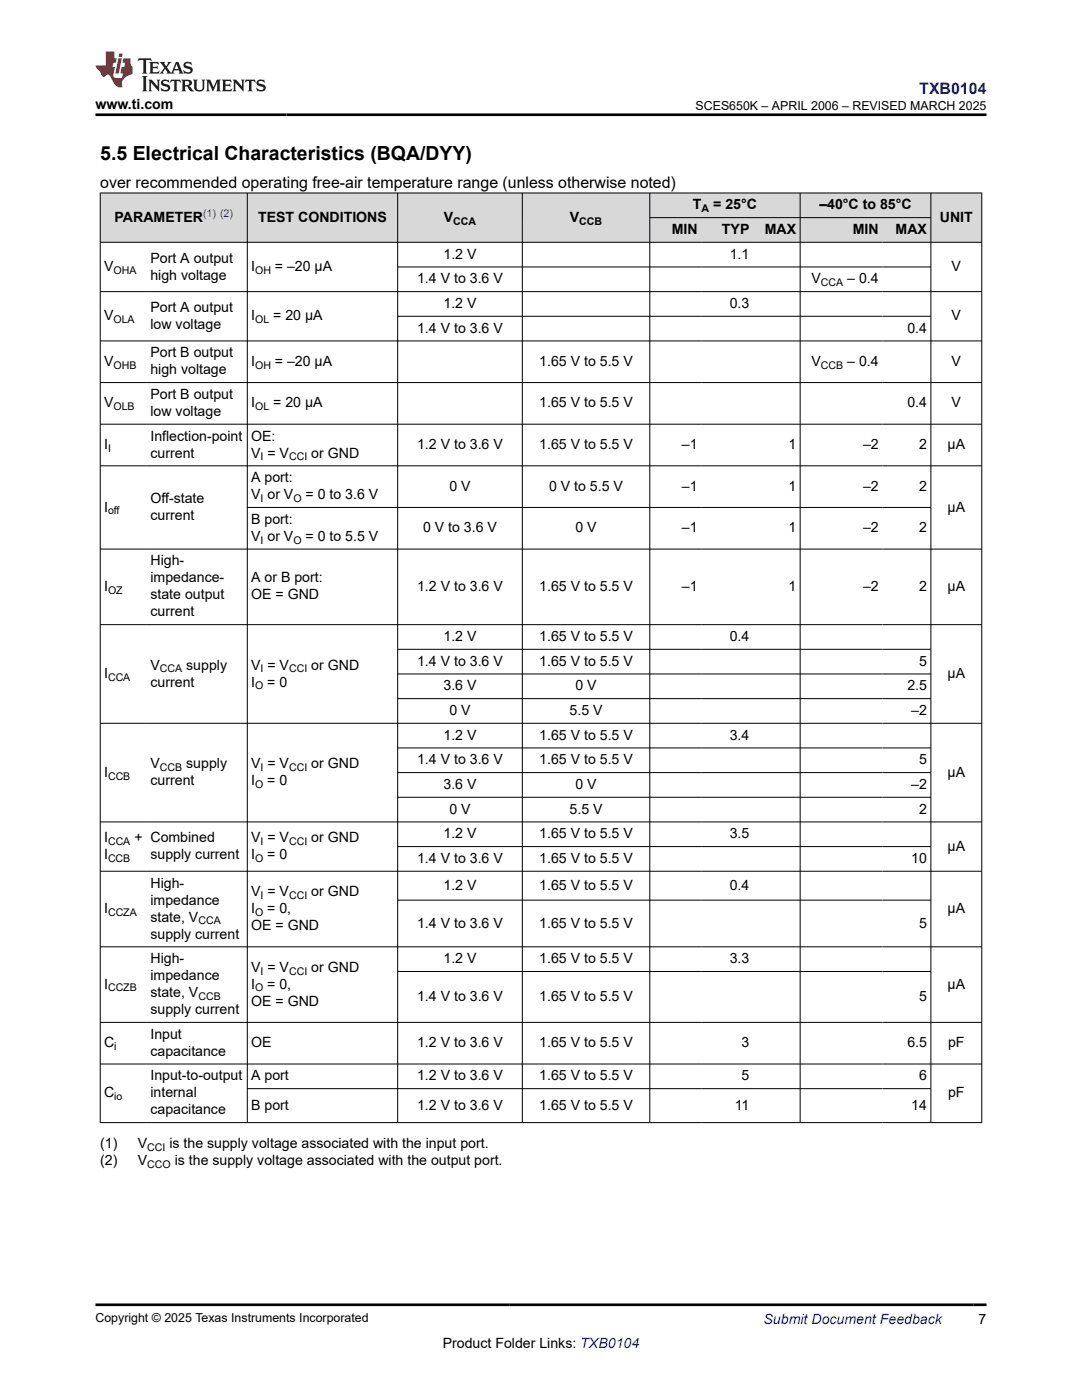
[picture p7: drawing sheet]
<svg xmlns="http://www.w3.org/2000/svg" width="216mm" height="279mm" viewBox="0 0 216 279" stroke-linecap="round" stroke-linejoin="round" font-family="sans-serif">
<defs><g id="words">
<text font-size="3.9" x="20" y="32">5.5 Electrical Characteristics (BQA/DYY)</text>
<text font-size="3.2" fill="#00f" x="183.4" y="18.7">TXB0104</text>
<text font-size="3.2" x="20" y="37.5">over recommended operating free-air temperature range (unless otherwise noted)</text>
<g font-size="2.8">
<text x="19.1" y="21.8">www.ti.com</text>
<text x="138.3" y="41.8">T</text>
<text x="142.3" y="41.8">= 25°C</text>
<text x="163.5" y="41.8">–40°C to 85°C</text>
<text x="22.9" y="44.2">PARAMETER</text>
<text x="51.5" y="44.2">TEST CONDITIONS</text>
<text x="88.6" y="44.2">V</text>
<text x="113.7" y="44.2">V</text>
<text x="134" y="46.7">MIN</text>
<text x="144.1" y="46.7">TYP</text>
<text x="152.6" y="46.7">MAX</text>
<text x="170.2" y="46.7">MIN</text>
<text x="178.7" y="46.7">MAX</text>
<text x="187.5" y="44.2">UNIT</text>
<text x="30" y="52.4">Port A output</text>
<text x="88.5" y="51.6">1.2 V</text>
<text x="145.6" y="51.6">1.1</text>
<text x="20.8" y="54.1">V</text>
<text x="30" y="55.8">high voltage</text>
<text x="50.1" y="54.1">I</text>
<text x="54.9" y="54.1">= –20 μA</text>
<text x="83.2" y="56.6">1.4 V to 3.6 V</text>
<text x="161.9" y="56.6">V</text>
<text x="169.1" y="56.6">– 0.4</text>
<text x="189.9" y="54.1">V</text>
<text x="20.8" y="63.9">V</text>
<text x="30" y="62.2">Port A output</text>
<text x="30" y="65.6">low voltage</text>
<text x="50.1" y="63.9">I</text>
<text x="54.5" y="63.9">= 20 μA</text>
<text x="88.5" y="61.5">1.2 V</text>
<text x="145.6" y="61.5">0.3</text>
<text x="189.9" y="63.9">V</text>
<text x="30" y="71.3">Port B output</text>
<text x="83.2" y="66.4">1.4 V to 3.6 V</text>
<text x="181.1" y="66.4">0.4</text>
<text x="20.8" y="73">V</text>
<text x="30" y="74.7">high voltage</text>
<text x="50.1" y="73">I</text>
<text x="54.9" y="73">= –20 μA</text>
<text x="107.6" y="73">1.65 V to 5.5 V</text>
<text x="161.9" y="73">V</text>
<text x="169.1" y="73">– 0.4</text>
<text x="189.9" y="73">V</text>
<text x="20.8" y="81.3">V</text>
<text x="30" y="79.6">Port B output</text>
<text x="30" y="83">low voltage</text>
<text x="50.1" y="81.3">I</text>
<text x="54.5" y="81.3">= 20 μA</text>
<text x="107.6" y="81.3">1.65 V to 5.5 V</text>
<text x="181.1" y="81.3">0.4</text>
<text x="189.9" y="81.3">V</text>
<text x="20.8" y="89.6">I</text>
<text x="30" y="87.9">Inflection-point</text>
<text x="50.1" y="87.9">OE:</text>
<text x="83.2" y="89.6">1.2 V to 3.6 V</text>
<text x="107.6" y="89.6">1.65 V to 5.5 V</text>
<text x="136.1" y="89.6">–1</text>
<text x="157.3" y="89.6">1</text>
<text x="172.2" y="89.6">–2</text>
<text x="183.4" y="89.6">2</text>
<text x="189.1" y="89.6">μA</text>
<text x="30" y="91.3">current</text>
<text x="50.1" y="91.3">V = V</text>
<text x="62.1" y="91.3">or GND</text>
<text x="30" y="100.4">Off-state</text>
<text x="50.1" y="96.2">A port:</text>
<text x="50.1" y="99.6">V or V</text>
<text x="61" y="99.6">= 0 to 3.6 V</text>
<text x="89.7" y="97.9">0 V</text>
<text x="109.6" y="97.9">0 V to 5.5 V</text>
<text x="136.1" y="97.9">–1</text>
<text x="157.3" y="97.9">1</text>
<text x="172.2" y="97.9">–2</text>
<text x="183.4" y="97.9">2</text>
<text x="20.8" y="102.1">I</text>
<text x="30" y="103.8">current</text>
<text x="50.1" y="104.5">B port:</text>
<text x="50.1" y="107.9">V or V</text>
<text x="61" y="107.9">= 0 to 5.5 V</text>
<text x="84.4" y="106.2">0 V to 3.6 V</text>
<text x="114.8" y="106.2">0 V</text>
<text x="136.1" y="106.2">–1</text>
<text x="157.3" y="106.2">1</text>
<text x="172.2" y="106.2">–2</text>
<text x="183.4" y="106.2">2</text>
<text x="189.1" y="102.1">μA</text>
<text x="30" y="112.9">High-</text>
<text x="20.8" y="117.9">I</text>
<text x="30" y="116.2">impedance-</text>
<text x="30" y="119.6">state output</text>
<text x="50.1" y="116.2">A or B port:</text>
<text x="50.1" y="119.6">OE = GND</text>
<text x="83.2" y="117.9">1.2 V to 3.6 V</text>
<text x="107.6" y="117.9">1.65 V to 5.5 V</text>
<text x="136.1" y="117.9">–1</text>
<text x="157.3" y="117.9">1</text>
<text x="172.2" y="117.9">–2</text>
<text x="183.4" y="117.9">2</text>
<text x="189.1" y="117.9">μA</text>
<text x="30" y="123">current</text>
<text x="88.5" y="127.9">1.2 V</text>
<text x="107.6" y="127.9">1.65 V to 5.5 V</text>
<text x="145.6" y="127.9">0.4</text>
<text x="20.8" y="135.3">I</text>
<text x="30" y="133.6">V</text>
<text x="30" y="137">current</text>
<text x="37.2" y="133.6">supply</text>
<text x="50.1" y="133.6">V = V</text>
<text x="50.1" y="137">I</text>
<text x="53.3" y="137">= 0</text>
<text x="62.1" y="133.6">or GND</text>
<text x="83.2" y="132.9">1.4 V to 3.6 V</text>
<text x="88.5" y="137.8">3.6 V</text>
<text x="107.6" y="132.9">1.65 V to 5.5 V</text>
<text x="114.8" y="137.8">0 V</text>
<text x="181.1" y="137.8">2.5</text>
<text x="183.4" y="132.9">5</text>
<text x="189.1" y="135.3">μA</text>
<text x="89.7" y="142.7">0 V</text>
<text x="113.6" y="142.7">5.5 V</text>
<text x="181.8" y="142.7">–2</text>
<text x="88.5" y="147.6">1.2 V</text>
<text x="107.6" y="147.6">1.65 V to 5.5 V</text>
<text x="145.6" y="147.6">3.4</text>
<text x="20.8" y="155">I</text>
<text x="30" y="153.3">V</text>
<text x="37.2" y="153.3">supply</text>
<text x="50.1" y="153.3">V = V</text>
<text x="62.1" y="153.3">or GND</text>
<text x="83.2" y="152.5">1.4 V to 3.6 V</text>
<text x="107.6" y="152.5">1.65 V to 5.5 V</text>
<text x="183.4" y="152.5">5</text>
<text x="189.1" y="155">μA</text>
<text x="30" y="156.7">current</text>
<text x="50.1" y="156.7">I</text>
<text x="53.3" y="156.7">= 0</text>
<text x="88.5" y="157.5">3.6 V</text>
<text x="114.8" y="157.5">0 V</text>
<text x="181.8" y="157.5">–2</text>
<text x="88.5" y="167.3">1.2 V</text>
<text x="89.7" y="162.4">0 V</text>
<text x="107.6" y="167.3">1.65 V to 5.5 V</text>
<text x="113.6" y="162.4">5.5 V</text>
<text x="145.6" y="167.3">3.5</text>
<text x="183.4" y="162.4">2</text>
<text x="20.8" y="168.1">I</text>
<text x="20.8" y="171.5">I</text>
<text x="26.8" y="168.1">+ Combined</text>
<text x="30" y="171.5">supply current</text>
<text x="50.1" y="168.1">V = V</text>
<text x="50.1" y="171.5">I</text>
<text x="53.3" y="171.5">= 0</text>
<text x="62.1" y="168.1">or GND</text>
<text x="83.2" y="172.2">1.4 V to 3.6 V</text>
<text x="107.6" y="172.2">1.65 V to 5.5 V</text>
<text x="181.8" y="172.2">10</text>
<text x="189.1" y="169.8">μA</text>
<text x="30" y="177.1">High-</text>
<text x="50.1" y="178.8">V = V</text>
<text x="62.1" y="178.8">or GND</text>
<text x="88.5" y="177.6">1.2 V</text>
<text x="107.6" y="177.6">1.65 V to 5.5 V</text>
<text x="145.6" y="177.6">0.4</text>
<text x="20.8" y="182.2">I</text>
<text x="30" y="180.5">impedance</text>
<text x="30" y="183.9">state, V</text>
<text x="50.1" y="185.6">OE = GND</text>
<text x="50.1" y="182.2">I</text>
<text x="53.3" y="182.2">= 0,</text>
<text x="83.2" y="185.1">1.4 V to 3.6 V</text>
<text x="107.6" y="185.1">1.65 V to 5.5 V</text>
<text x="183.4" y="185.1">5</text>
<text x="189.1" y="182.2">μA</text>
<text x="30" y="187.3">supply current</text>
<text x="20.8" y="197.3">I</text>
<text x="30" y="192.2">High-</text>
<text x="30" y="195.6">impedance</text>
<text x="50.1" y="193.9">V = V</text>
<text x="50.1" y="197.3">I</text>
<text x="53.3" y="197.3">= 0,</text>
<text x="62.1" y="193.9">or GND</text>
<text x="88.5" y="192.2">1.2 V</text>
<text x="107.6" y="192.2">1.65 V to 5.5 V</text>
<text x="145.6" y="192.2">3.3</text>
<text x="189.1" y="197.3">μA</text>
<text x="30" y="202.4">supply current</text>
<text x="30" y="199">state, V</text>
<text x="50.1" y="200.7">OE = GND</text>
<text x="83.2" y="199.8">1.4 V to 3.6 V</text>
<text x="107.6" y="199.8">1.65 V to 5.5 V</text>
<text x="183.4" y="199.8">5</text>
<text x="20.8" y="209">C</text>
<text x="30" y="207.3">Input</text>
<text x="50.1" y="209">OE</text>
<text x="83.2" y="209">1.2 V to 3.6 V</text>
<text x="107.6" y="209">1.65 V to 5.5 V</text>
<text x="148" y="209">3</text>
<text x="181.1" y="209">6.5</text>
<text x="189.2" y="209">pF</text>
<text x="30" y="210.7">capacitance</text>
<text x="30" y="215.6">Input-to-output</text>
<text x="50.1" y="215.6">A port</text>
<text x="83.2" y="215.6">1.2 V to 3.6 V</text>
<text x="107.6" y="215.6">1.65 V to 5.5 V</text>
<text x="148" y="215.6">5</text>
<text x="183.4" y="215.6">6</text>
<text x="20.8" y="219">C</text>
<text x="30" y="219">internal</text>
<text x="50.1" y="221.5">B port</text>
<text x="83.2" y="221.5">1.2 V to 3.6 V</text>
<text x="107.6" y="221.5">1.65 V to 5.5 V</text>
<text x="146.6" y="221.5">11</text>
<text x="181.8" y="221.5">14</text>
<text x="189.2" y="219">pF</text>
<text x="30" y="222.4">capacitance</text>
<text x="20" y="229.2">(1)</text>
<text x="20" y="232.6">(2)</text>
<text x="27.5" y="229.2">V</text>
<text x="27.5" y="232.6">V</text>
<text x="33.8" y="229.2">is the supply voltage associated with the input port.</text>
<text x="34.9" y="232.6">is the supply voltage associated with the output port.</text>
<text x="88.3" y="269">Product Folder Links: TXB0104</text>
<text x="195.3" y="264.2">7</text>
</g>
<text font-size="2.8" fill="#00f" x="152.4" y="264.2">Submit Document Feedback</text>
<g font-size="2.5">
<text x="138.8" y="21.9">SCES650K – APRIL 2006 – REVISED MARCH 2025</text>
<text x="19.1" y="263.9">Copyright © 2025 Texas Instruments Incorporated</text>
</g>
<text font-size="2.1" fill="#00f" x="40.5" y="43.3">(1) (2)</text>
<g font-size="2.1">
<text x="90.4" y="44.8">CCA</text>
<text x="115.6" y="44.8">CCB</text>
<text x="140" y="42.4">A</text>
<text x="22.6" y="54.7">OHA</text>
<text x="50.9" y="54.7">OH</text>
<text x="163.8" y="57.1">CCA</text>
<text x="22.6" y="64.5">OLA</text>
<text x="50.9" y="64.5">OL</text>
<text x="22.6" y="73.6">OHB</text>
<text x="50.9" y="73.6">OH</text>
<text x="163.8" y="73.6">CCB</text>
<text x="22.6" y="81.9">OLB</text>
<text x="50.9" y="81.9">OL</text>
<text x="21.6" y="90.2">I</text>
<text x="52" y="91.9">I</text>
<text x="57.7" y="91.9">CCI</text>
<text x="52" y="100.2">I</text>
<text x="58.5" y="100.2">O</text>
<text x="21.6" y="102.7">off</text>
<text x="52" y="108.5">I</text>
<text x="58.5" y="108.5">O</text>
<text x="21.6" y="118.5">OZ</text>
<text x="21.6" y="135.9">CCA</text>
<text x="31.9" y="134.2">CCA</text>
<text x="50.9" y="137.6">O</text>
<text x="52" y="134.2">I</text>
<text x="57.7" y="134.2">CCI</text>
<text x="21.6" y="155.6">CCB</text>
<text x="31.9" y="153.9">CCB</text>
<text x="52" y="153.9">I</text>
<text x="57.7" y="153.9">CCI</text>
<text x="50.9" y="157.3">O</text>
<text x="21.6" y="172">CCB</text>
<text x="21.6" y="168.6">CCA</text>
<text x="50.9" y="172">O</text>
<text x="52" y="168.6">I</text>
<text x="57.7" y="168.6">CCI</text>
<text x="52" y="179.4">I</text>
<text x="57.7" y="179.4">CCI</text>
<text x="21.6" y="182.8">CCZA</text>
<text x="39.6" y="184.5">CCA</text>
<text x="50.9" y="182.8">O</text>
<text x="21.6" y="197.9">CCZB</text>
<text x="50.9" y="197.9">O</text>
<text x="52" y="194.5">I</text>
<text x="57.7" y="194.5">CCI</text>
<text x="39.6" y="199.6">CCB</text>
<text x="22.8" y="209.6">i</text>
<text x="22.8" y="219.6">io</text>
<text x="29.4" y="233.1">CCO</text>
<text x="29.4" y="229.8">CCI</text>
</g>
</g></defs>
<g fill="#d8d8d8">
<path d="M20 38.5h175.9v4.9h-175.9z" fill-rule="evenodd"/>
<path d="M20.1 38.6h29.2v9.7h-29.2z" fill-rule="evenodd"/>
<path d="M49.4 38.6h29.9v9.7h-29.9z" fill-rule="evenodd"/>
<path d="M79.4 38.6h24.8v9.7h-24.8z" fill-rule="evenodd"/>
<path d="M104.3 38.6h25.3v9.7h-25.3z" fill-rule="evenodd"/>
<path d="M129.7 38.6h29.9v4.8h-29.9z" fill-rule="evenodd"/>
<path d="M159.7 38.6h26v4.8h-26z" fill-rule="evenodd"/>
<path d="M185.8 38.6h10v9.7h-10z" fill-rule="evenodd"/>
<path d="M129.7 43.5h10.2v4.8h-10.2z" fill-rule="evenodd"/>
<path d="M139.9 43.5h10.3v4.8h-10.3z" fill-rule="evenodd"/>
<path d="M150.2 43.5h9.4v4.8h-9.4z" fill-rule="evenodd"/>
<path d="M159.7 43.5h16.4v4.8h-16.4z" fill-rule="evenodd"/>
<path d="M176.1 43.5h9.6v4.8h-9.6z" fill-rule="evenodd"/>
</g>
<g fill="none" stroke="#000" stroke-width=".2">
<path d="M19.9 38.5h176.1M20 38.5v185.6M49.3 38.5v185.6M79.3 38.5v185.6M104.2 38.5v185.6M129.7 38.5v185.6M159.7 38.5v185.6M185.7 38.5v185.6M195.9 38.5v185.6M19.9 48.4h176.1M19.9 58.2h176.1M79.3 53.3h106.5"/>
<path d="M129.7 43.4h56.1M19.9 68h176.1M19.9 76.3h176.1M79.3 63.1h106.5M19.9 84.7h176.1M19.9 93h176.1M19.9 109.6h176.1M49.3 101.3h136.5M19.9 124.7h176.1M79.3 129.6h106.5M79.3 134.5h106.5M79.3 139.4h106.5"/>
<path d="M19.9 144.3h176.1M79.3 149.3h106.5M79.3 154.2h106.5M79.3 159.1h106.5M19.9 164h176.1M19.9 173.9h176.1M79.3 169h106.5M79.3 179.6h106.5M19.9 189h176.1M79.3 193.9h106.5M19.9 204h176.1M19.9 212.3h176.1"/>
<path d="M49.3 217.3h136.5M19.9 224h176.1"/>
</g>
<path d="M27.7 11.6l-.2 .6 .5-.2h.6v.1v2.2l-.2 .4h1l-.2-.4v-2.2v-.1h.5l.5 .2-.1-.6zM29.8 12.4l.2 .3v1.6l-.2 .4h1.9l.1-.6a1.08 1.08 0 0 1-1.3 .2v-.7h.6l.4 .2v-.7l-.4 .2h-.6v-.5l.2-.2a1 1 0 0 1 1 .3l-.1-.5zM31.8 12.4l1 1.1-1 1.2h.9l-.2-.2 .4-.8 .5 .8-.2 .2h1.6l-.2-.2 .1-.5h1l.1 .5-.1 .2h.9l-.2-.4-.8-1.9h-.5l-1 2.1-.8-1.1 .9-1h-.8l.2 .2-.5 .6-.3-.6 .1-.2zM35.2 12.8l.4 1h-.8zM36.8 12.5a.65 .65 0 0 0-.2 .7 .65 .65 0 0 0 .6 .5l.7 .1 .1 .3a.79 .79 0 0 1-.7 .4 .79 .79 0 0 1-.7-.5l.1 .7 .2-.1a.93 .93 0 0 0 1.1 0 .93 .93 0 0 0 .4-.9 1.46 1.46 0 0 0-1.2-.6l-.1-.3a1.09 1.09 0 0 1 1.2 .2l-.2-.6-.1 .1-.6-.2zM28.4 15.2l.2 .4v2.2l-.2 .4h1l-.2-.4v-2.2l.2-.4zM29.6 15.9l.2 .4v1.5l-.2 .4h.8l-.3-.4v-1.3l1.7 1.8v-2l.2-.4h-.8l.2 .2 .1 1.1-1.2-1.3zM32.3 16a.65 .65 0 0 0-.2 .8 .65 .65 0 0 0 .7 .4l.6 .2 .1 .2a.79 .79 0 0 1-.7 .4 .79 .79 0 0 1-.7-.5l.1 .7 .2-.1a.93 .93 0 0 0 1.1 .1 .93 .93 0 0 0 .4-1 1.46 1.46 0 0 0-1.2-.5l-.1-.4a1.09 1.09 0 0 1 1.2 .2l-.2-.6-.1 .1-.6-.1zM34.1 15.9l-.1 .6a.63 .63 0 0 1 .7-.3l.1 1.6-.3 .4h1l-.2-.4v-1.6a.66 .66 0 0 1 .8 .3l-.1-.6zM36.2 15.9l.2 .4v1.5l-.2 .4h.9l-.2-.2v-.7h.5l.1 .2a.79 .79 0 0 0 1.2 .6l-1-.9a.61 .61 0 0 0 .6-.6 .61 .61 0 0 0-.5-.7zM36.9 16.2h.2a.47 .47 0 0 1 .5 .1 .47 .47 0 0 1 .1 .5l-.2 .1-.6 .1zM38.5 15.9l.2 .2a2.27 2.27 0 0 0 .4 2 1.04 1.04 0 0 0 1.7-.7v-1.3l.2-.2h-.8l.2 .4v1.1a.6 .6 0 0 1-.6 .6 .6 .6 0 0 1-.6-.6v-1.1l.3-.4zM41.1 15.9l.2 .4v1.5l-.2 .4h.7l-.2-.4v-1.4l.9 1.9 .8-1.9v1.4l-.2 .4h1l-.3-.4v-1.5l.3-.4h-.8l-.7 1.5-.7-1.5zM44.3 15.9l.2 .4v1.5l-.2 .4h1.9l.1-.6a1.09 1.09 0 0 1-1.3 .2v-.7h.6l.4 .2v-.6l-.4 .2h-.6v-.6l.2-.1a1.01 1.01 0 0 1 1 .3l-.1-.6zM46.4 15.9l.3 .4v1.5l-.3 .4h.8l-.2-.4v-1.3l1.6 1.8v-2l.2-.4h-.7l.2 .2v1.1l-1.2-1.3zM49 15.9l-.1 .6a.63 .63 0 0 1 .8-.3v1.6l-.3 .4h1l-.2-.4v-1.6a.66 .66 0 0 1 .8 .3l-.1-.6zM51.4 16a.65 .65 0 0 0-.2 .8 .65 .65 0 0 0 .6 .4l.6 .2 .2 .2a.79 .79 0 0 1-.8 .4 .79 .79 0 0 1-.6-.5l.1 .7 .2-.1a.93 .93 0 0 0 1 .1 .93 .93 0 0 0 .5-1 1.46 1.46 0 0 0-1.3-.5l-.1-.4a1.09 1.09 0 0 1 1.3 .2l-.2-.6-.2 .1-.5-.1z" fill="#231f20"/>
<path d="M21.1 10.3v2.7h-2v.4l.9 1a.95 .95 0 0 0 .9 .9 .59 .59 0 0 1 .6-.4 .59 .59 0 0 1 .5 .3l.4 .8a1.59 1.59 0 0 0 2.1 1.4 1.61 1.61 0 0 1 1-2.3l1-.3-.1-1.5a1.59 1.59 0 0 1-.4-1.7h-1.4l-.2 .9h.5l-.1 .9h-.5l-.2 .9v.3l.4 .1-.2 .9h-.6a.73 .73 0 0 1-1.1-.7l.3-1.5h-.5l.2-.9h.5l.2-.9h-.5v-1.3zM23.6 11.6l-.6 3.1h.7l.6-3.1zM23.8 10.7l-.1 .6h.7l.1-.6z" fill="#ed1c24"/>
<path d="M19.1 22.9h177.8M19.1 260.4h177.8" fill="none" stroke="#000" stroke-width=".53"/>
<use href="#words"/>
</svg>
